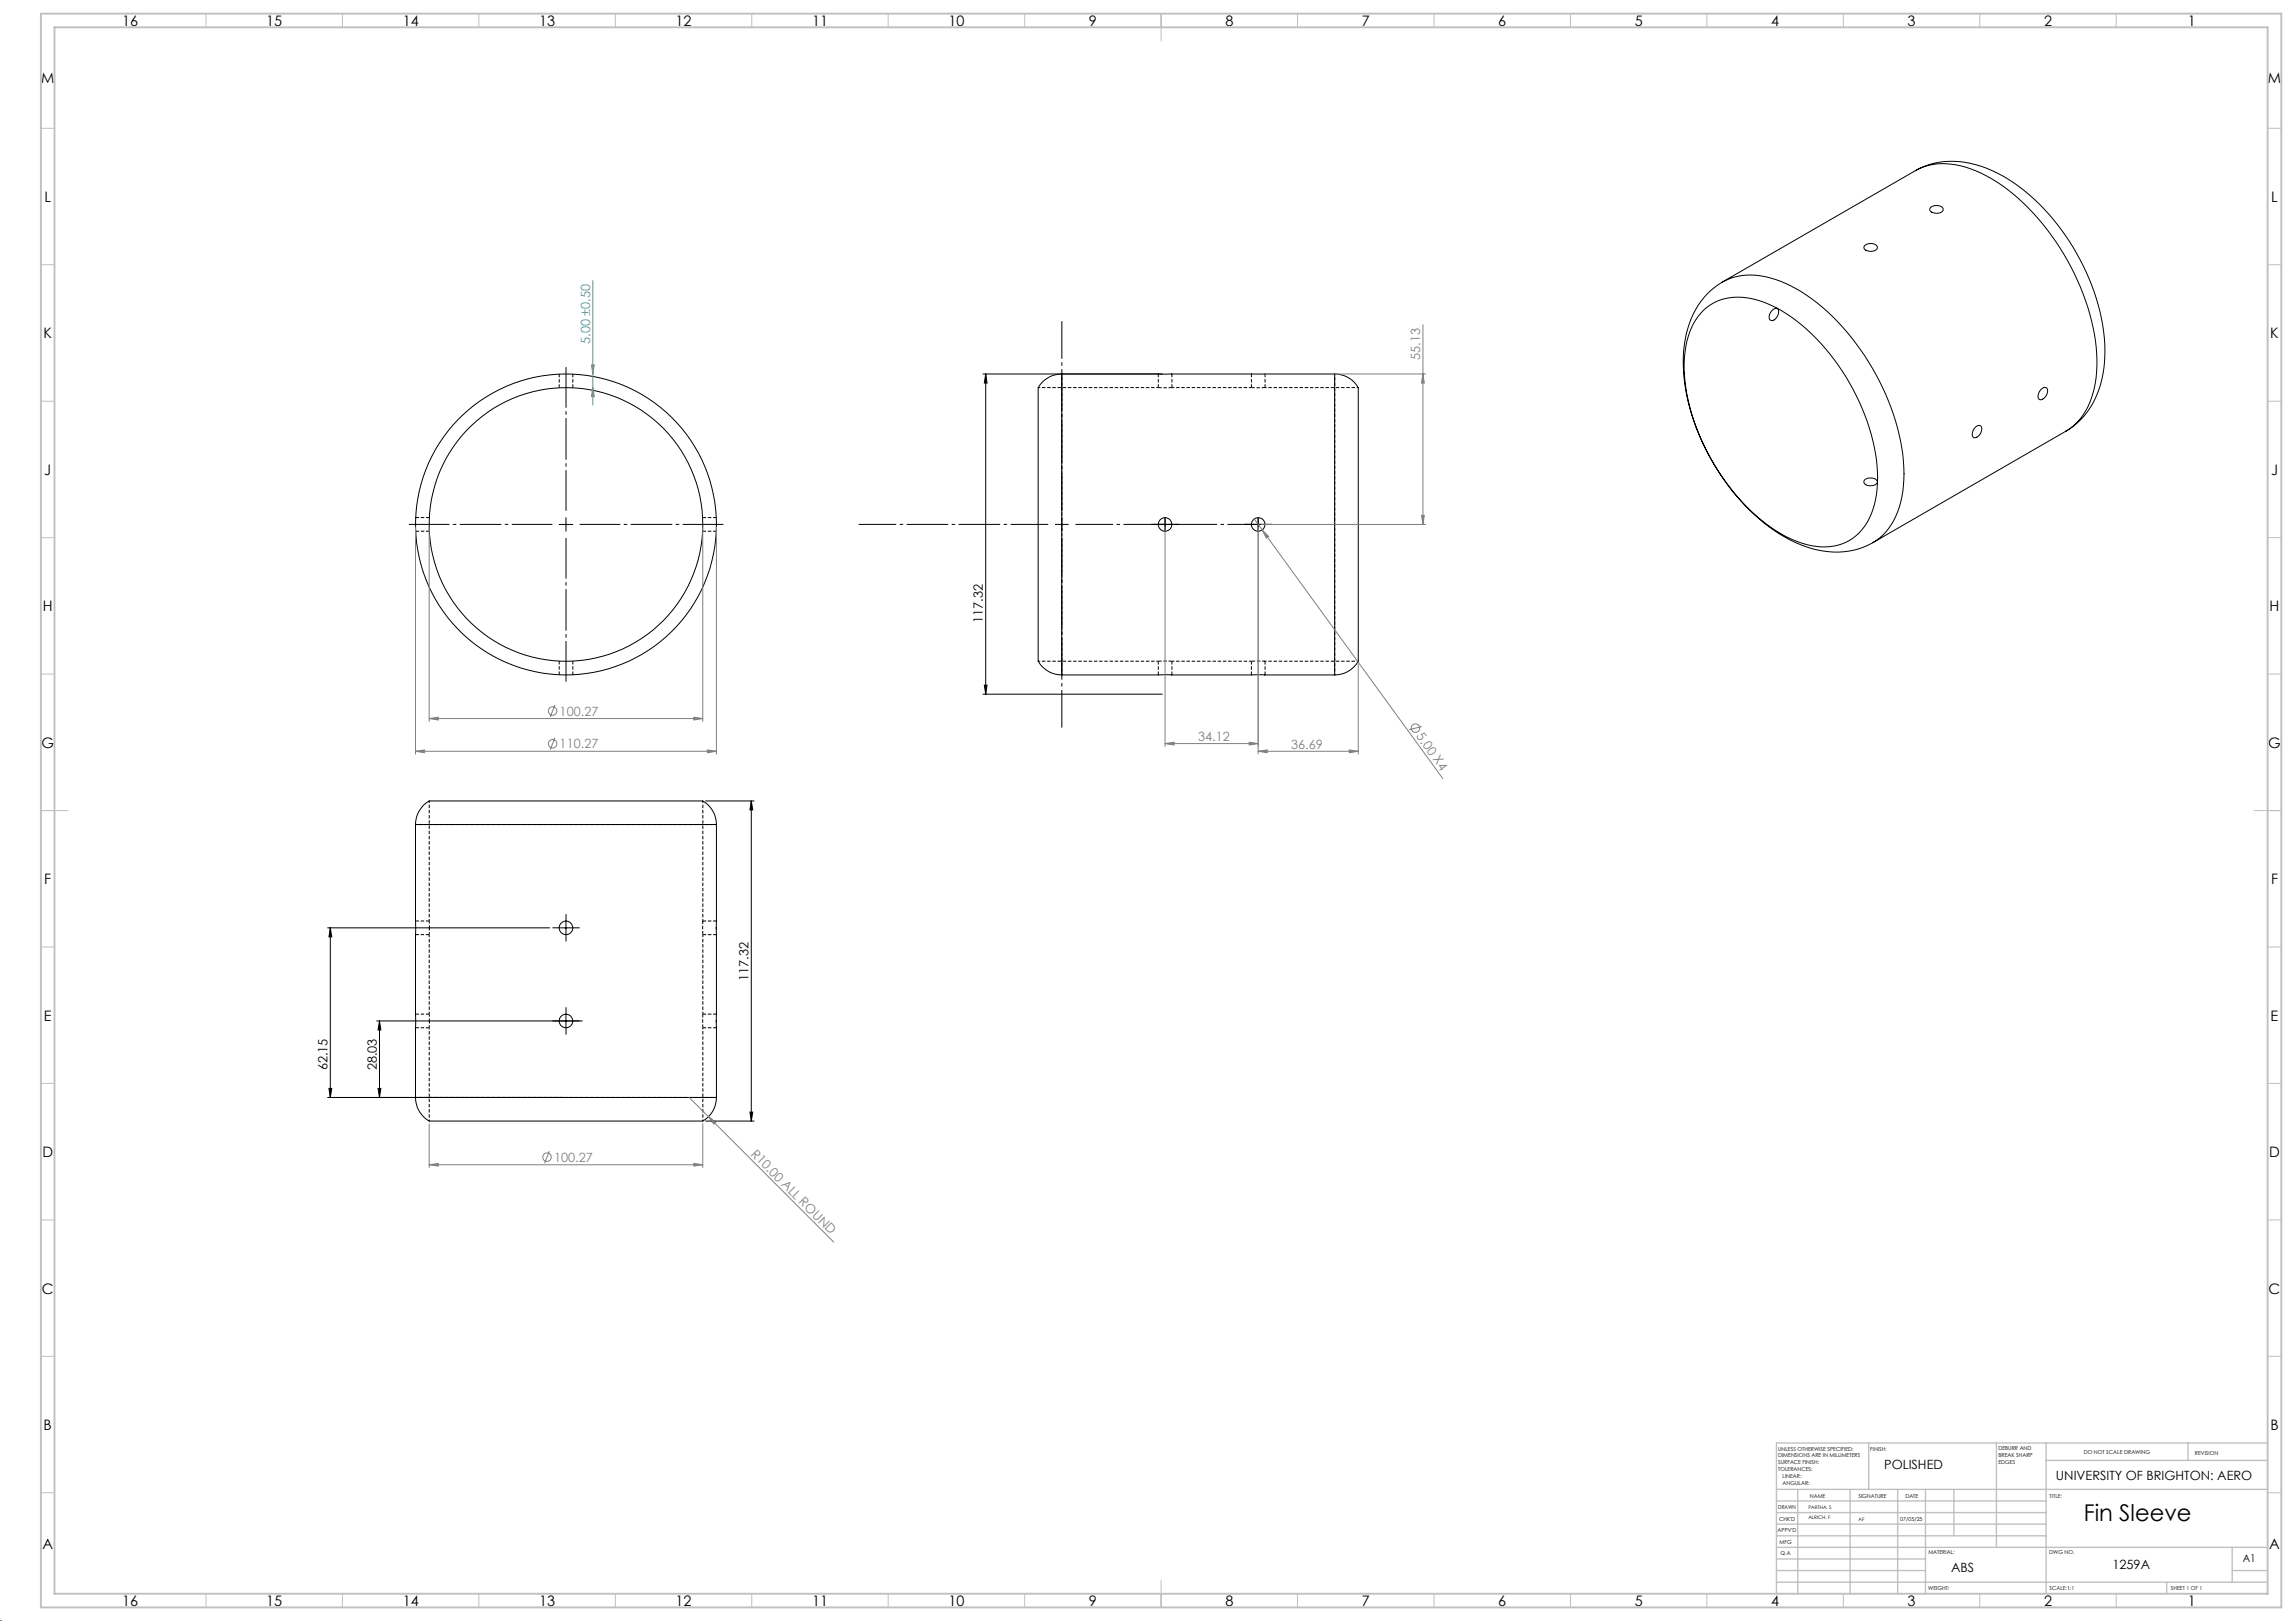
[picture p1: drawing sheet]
<svg xmlns="http://www.w3.org/2000/svg" width="841mm" height="594mm" viewBox="0 0 841 594" stroke-linecap="round" stroke-linejoin="round" font-family="sans-serif">
<defs><g id="words">
<text font-size="8.5" x="763.6" y="557.3">Fin Sleeve</text>
<g font-size="5.3">
<text x="44.8" y="9.5">16</text>
<text x="97.6" y="9.5">15</text>
<text x="147.6" y="9.5">14</text>
<text x="197.6" y="9.5">13</text>
<text x="247.6" y="9.5">12</text>
<text x="297.6" y="9.5">11</text>
<text x="347.6" y="9.5">10</text>
<text x="399" y="9.5">9</text>
<text x="449" y="9.5">8</text>
<text x="499" y="9.5">7</text>
<text x="549" y="9.5">6</text>
<text x="599" y="9.5">5</text>
<text x="649" y="9.5">4</text>
<text x="699" y="9.5">3</text>
<text x="749" y="9.5">2</text>
<text x="801.8" y="9.5">1</text>
<text x="15.1" y="30.5">M</text>
<text x="831.1" y="30.5">M</text>
<text x="16.3" y="74">L</text>
<text x="832.3" y="74">L</text>
<text x="15.9" y="124">K</text>
<text x="831.9" y="124">K</text>
<text x="16.2" y="174">J</text>
<text x="832.2" y="174">J</text>
<text x="15.7" y="224">H</text>
<text x="831.7" y="224">H</text>
<text x="15.2" y="274">G</text>
<text x="831.2" y="274">G</text>
<text x="16.2" y="324">F</text>
<text x="832.2" y="324">F</text>
<text x="16.1" y="374">E</text>
<text x="832.1" y="374">E</text>
<text x="15.5" y="424">D</text>
<text x="831.5" y="424">D</text>
<text x="15.4" y="474">C</text>
<text x="831.4" y="474">C</text>
<text x="16" y="524">B</text>
<text x="832" y="524">B</text>
<text x="15.5" y="567.5">A</text>
<text x="831.5" y="567.5">A</text>
<text x="44.8" y="588.5">16</text>
<text x="97.6" y="588.5">15</text>
<text x="147.6" y="588.5">14</text>
<text x="197.6" y="588.5">13</text>
<text x="247.6" y="588.5">12</text>
<text x="297.6" y="588.5">11</text>
<text x="347.6" y="588.5">10</text>
<text x="399" y="588.5">9</text>
<text x="449" y="588.5">8</text>
<text x="499" y="588.5">7</text>
<text x="549" y="588.5">6</text>
<text x="599" y="588.5">5</text>
<text x="649" y="588.5">4</text>
<text x="699" y="588.5">3</text>
<text x="749" y="588.5">2</text>
<text x="801.8" y="588.5">1</text>
</g>
<text font-size="4.7" fill="#3f9c9a" x="216.2" y="126" transform="rotate(-90 216.2 126)">5.00 ±0.50</text>
<g font-size="4.7" fill="#808080">
<text x="520.4" y="131.9" transform="rotate(-90 520.4 131.9)">55.13</text>
<text x="205.1" y="262.2">100.27</text>
<text x="518.8" y="269.9" transform="rotate(54 518.8 269.9)">5.00 X4</text>
<text x="205.1" y="274.2">110.27</text>
<text x="439.1" y="271.5">34.12</text>
<text x="473.1" y="274.3">36.69</text>
<text x="203" y="425.7">100.27</text>
<text x="274.9" y="423.1" transform="rotate(45 274.9 423.1)">R10.00 ALL ROUND</text>
</g>
<g font-size="4.7">
<text x="360.2" y="228.3" transform="rotate(-90 360.2 228.3)">117.32</text>
<text x="274.3" y="359.5" transform="rotate(-90 274.3 359.5)">117.32</text>
<text x="120.1" y="392.3" transform="rotate(-90 120.1 392.3)">62.15</text>
<text x="138.1" y="392.3" transform="rotate(-90 138.1 392.3)">28.03</text>
<text x="690.5" y="538.4">POLISHED</text>
<text x="753.4" y="542.3">UNIVERSITY OF BRIGHTON: AERO</text>
<text x="774.1" y="574.9">1259A</text>
<text x="715" y="576.2">ABS</text>
</g>
<text font-size="3.9" x="821.9" y="572.5">A1</text>
<g font-size="2">
<text x="651.6" y="531.6">UNLESS OTHERWISE SPECIFIED:</text>
<text x="685.4" y="531.6">FINISH:</text>
<text x="732.3" y="531.5">DEBURR AND</text>
<text x="732.3" y="534">BREAK SHARP</text>
<text x="763.6" y="533">DO NOT SCALE DRAWING</text>
<text x="804.3" y="533.2">REVISION</text>
<text x="651.6" y="534.1">DIMENSIONS ARE IN MILLIMETERS</text>
<text x="651.6" y="536.6">SURFACE FINISH:</text>
<text x="651.6" y="539.1">TOLERANCES:</text>
<text x="732.3" y="536.5">EDGES</text>
<text x="653.2" y="541.6">LINEAR:</text>
<text x="653.2" y="544.1">ANGULAR:</text>
<text x="663.2" y="548.8">NAME</text>
<text x="681" y="548.9">SIGNATURE</text>
<text x="698.2" y="548.9">DATE</text>
<text x="751.1" y="548.9">TITLE:</text>
<text x="651.6" y="553.1">DRAWN</text>
<text x="651.9" y="557.3">CHK'D</text>
<text x="696.3" y="557.3">07/05/25</text>
<text x="651.4" y="561.4">APPV'D</text>
<text x="652.1" y="565.8">MFG</text>
<text x="652.5" y="570">Q.A</text>
<text x="706.6" y="569.5">MATERIAL:</text>
<text x="751" y="569.5">DWG NO.</text>
<text x="706.6" y="582.5">WEIGHT:</text>
<text x="751.1" y="582.6">SCALE:1:1</text>
<text x="795.5" y="582.6">SHEET 1 OF 1</text>
</g>
<g font-size="1.8">
<text x="662.7" y="553.1">PARTHA. S</text>
<text x="662.7" y="556.7">ALRICH. F</text>
<text x="681" y="557.5">AF</text>
</g>
</g></defs>
<g fill="none" stroke="#000" stroke-width=".37" stroke-dasharray="1.3 .6" stroke-linecap="butt">
<path d="M204.9 137v5.1M424.5 137v5M429.2 137h.2M458.6 137v5M463.3 137h.2M209.9 142.1v-5.1M424.5 142h4.9M429.5 142v-5M458.6 142h4.9M463.6 142v-5M152.3 194.7h5M157.3 189.7h-5"/>
<path d="M257.5 194.7h5.1M262.6 189.7h-5.1M204.9 242.2v5.1M209.9 247.3v-5.1M424.5 242.3v5M429.5 247.3v-5M458.6 242.3v5M463.6 247.3v-5M157.3 337.5h-5M262.6 337.5h-5M152.3 342.5h5M257.6 342.5h5"/>
<path d="M152.3 376.6h5M152.3 376.6v-.1M157.3 371.6h-5M257.6 376.6h5M262.6 371.6h-5"/>
</g>
<g fill="none" stroke="#000" stroke-width=".37">
<path d="M701.9 62.6a28.6 28.6 0 0 1 24.2-1.6 64.8 64.8 0 0 1 30.9 25.4 77 77 0 0 1 14.3 43.9 33.3 33.3 0 0 1-11.3 25.7l-3 2M701.9 62.5a23.3 23.3 0 0 1 20.3-.6 66.7 66.7 0 0 1 29.4 24.2 85.2 85.2 0 0 1 16.8 45.6 33.6 33.6 0 0 1-6.1 21.8l-2.2 2.4-3.1 2.1M701.9 62.5l-70.7 40.9M707.5 76a3.4 3.4 0 0 1 4.5 .4 2.1 2.1 0 0 1-3 1.7 1.79 1.79 0 0 1-1.8-1.7zM683.4 89.9a3.3 3.3 0 0 1 4.5 .4 2.1 2.1 0 0 1-3 1.8 1.79 1.79 0 0 1-1.9-1.7zM624.3 113.6a19.6 19.6 0 0 1 19.7-3.6 55.7 55.7 0 0 1 26.6 19.8 79.1 79.1 0 0 1 17.4 43.2 30.6 30.6 0 0 1-5.6 21 18.8 18.8 0 0 1-20.2 5.6 54 54 0 0 1-26.8-19.1 78.6 78.6 0 0 1-18.3-45.3 29.1 29.1 0 0 1 7.2-21.6zM631.2 103.4a29.1 29.1 0 0 0-13.7 21.2 64.8 64.8 0 0 0 6.1 37.1 78 78 0 0 0 30.4 35.1 33.8 33.8 0 0 0 28.9 3.7l3.4-1.6M631.2 103.4a23.2 23.2 0 0 1 19.4-1 64.8 64.8 0 0 1 29.5 23.5 84.2 84.2 0 0 1 17.6 47.7 31.3 31.3 0 0 1-7.8 22.5l-3.6 2.8M649.3 113.8a1.4 1.4 0 0 1 2.4-.2 3.2 3.2 0 0 1-2.7 3.8 2.35 2.35 0 0 1 .3-3.6zM360.2 137h65.7M361.2 137l.5 3.4h-1zM361.2 137v117.4"/>
<path d="M424.4 137h64.7M489.1 137a9.4 9.4 0 0 1 8.6 5.4v97.3a4.8 4.8 0 0 1-2.2 5.3 9.8 9.8 0 0 1-6.4 2.3M489.1 137v110.3M381.8 140.2a9.7 9.7 0 0 1 7.3-3.1v110.2a9.4 9.4 0 0 1-8.7-5.3v-97.3a4.4 4.4 0 0 1 1.4-4.5zM723.7 156.7a1.42 1.42 0 0 1 2.5-.1 3.2 3.2 0 0 1-2.9 3.8 2.57 2.57 0 0 1 .4-3.7zM747.8 142.8a1.4 1.4 0 0 1 2.5-.2 3.2 3.2 0 0 1-2.8 3.9 2.46 2.46 0 0 1 .3-3.7zM757 158l-70.7 40.9M683.4 175.8a2.94 2.94 0 0 1 4.6 .9 3.1 3.1 0 0 1-5 0zM152.3 194.7h.1M152.3 189.7h.1M204.9 192.2h5M207.4 189.7v5"/>
<path d="M458.6 192.2h4.9M461 189.7v5M360.2 254.4h65.7M360.7 251.1h1l-.5 3.3zM389.1 247.3h100M258.6 293.5h17.7M275.3 293.5l.5 3.3h-1zM275.3 293.5v117.3M152.3 302.1a9.2 9.2 0 0 1 5.4-8.6h96.5a5.5 5.5 0 0 1 5.2 1.4l.8 .8a10 10 0 0 1 2.3 6.4M152.3 302.1v100.1M152.3 302.1h110.2M262.5 302.1v100.1"/>
<path d="M207.4 337.5v5M120.1 340h81.3M121 340l.6 3.3h-1.1zM121 340v62.2M204.9 340h5M138 374.1h75.4M139.1 374.1l.5 3.3h-1.1zM139.1 374.1v28.1M207.4 371.6v5M120.5 398.8h1.1l-.6 3.4zM138.5 398.8h1.1l-.5 3.4zM120.1 402.2h86.3"/>
<path d="M152.3 402.2a9.2 9.2 0 0 0 5.4 8.6h96.5a5.5 5.5 0 0 0 5.2-1.4l.8-.8a10 10 0 0 0 2.3-6.4M152.3 402.2h110.2M258.6 410.8h17.7M274.8 407.5h1l-.5 3.3z"/>
<circle cx="207.4" cy="192.2" r="50.1"/>
<circle cx="207.4" cy="192.2" r="55.1"/>
<circle cx="427" cy="192.2" r="2.5"/>
<circle cx="461.1" cy="192.2" r="2.5"/>
<circle cx="207.4" cy="340" r="2.51"/>
<circle cx="207.4" cy="374.1" r="2.5"/>
</g>
<path d="M458.6 142h-29.2M429.4 242.3h29.2M157.3 339.9v.6M262.5 339.9v.6M157.3 342.5v29.1M157.3 342.5v-2.5M157.3 376.6v-2.5M157.3 374v.7M257.6 371.6v-29.1M262.5 374v.7" fill="none" stroke="#000" stroke-width=".37" stroke-dasharray="1.3 .6" stroke-dashoffset=".3" stroke-linecap="butt"/>
<path d="M157.3 340v-2.5M157.3 374.1v-2.5" fill="none" stroke="#000" stroke-width=".37" stroke-dasharray="1.3 .6" stroke-dashoffset=".4" stroke-linecap="butt"/>
<path d="M463.3 242.3h.3h-5M257.5 337.8l.1-.3v5" fill="none" stroke="#000" stroke-width=".37" stroke-dasharray="1.3 .6" stroke-dashoffset="-.1" stroke-linecap="butt"/>
<path d="M429.4 242.3h-4.9M257.6 371.6v5" fill="none" stroke="#000" stroke-width=".37" stroke-dasharray="1.3 .6" stroke-dashoffset=".1" stroke-linecap="butt"/>
<path d="M489.1 137v55.2M497.8 142h-34.3M489.1 192.2v55.1M389.1 247.3v-110.3M463.5 242.3h34.3M152.3 302.1h110.3M157.3 376.6v34.2M257.6 410.8v-34.2M262.6 402.1h-110.3" fill="none" stroke="#000" stroke-width=".37" stroke-dasharray="1.3 .6" stroke-dashoffset=".7" stroke-linecap="butt"/>
<path d="M424.5 142h-44.1M380.4 242.3h44.1M157.3 293.5v44M257.6 337.5v-44" fill="none" stroke="#000" stroke-width=".37" stroke-dasharray="1.3 .6" stroke-dashoffset=".5" stroke-linecap="butt"/>
<g fill="none" stroke="#808080" stroke-width=".37">
<path d="M521.4 119v73.2M459.6 137h62.8M521.4 137l.5 3.4h-1zM152.3 193.2v83.1M157.3 193.2v71.1M257.5 193.2v71.1M262.5 193.2v83.1M426.9 193.2v80.3M459.6 190.1l2.9 4.1M461 193.2v83.1M462.1 192.2h60.3M462.5 194.2l2.4 2.4-.9 .6z"/>
<path d="M462.5 194.2l66.2 91.2M520.9 188.9h1l-.5 3.3zM203.4 258.3l-1.8 4.4M497.7 243.3v33M152.3 275.3l3.3-.5v1zM152.3 275.3h110.2M157.3 263.3l3.3-.5v1zM157.3 263.3h100.2M203.4 270.3l-1.8 4.5M254.2 262.8l3.3 .5-3.3 .5zM259.2 274.8l3.3 .5-3.3 .5zM426.9 272.5l3.3-.5v1z"/>
<path d="M426.9 272.5h34.1M457.8 272l3.2 .5-3.2 .5zM461 275.3l3.4-.5v1zM461 275.3h36.7M494.5 274.8l3.2 .5-3.2 .5zM521 266.2l-4.6 1.2M157.3 411.8v16M252.6 402.2l7 7M257.5 411.8v16M259.6 409.2l2.7 2-.7 .7zM259.6 409.2l45.9 45.9M157.3 426.8l3.3-.5v1z"/>
<path d="M157.3 426.8h100.2M201.3 421.8l-1.7 4.5M254.2 426.3l3.3 .5-3.3 .5z"/>
<circle cx="202.5" cy="260.5" r="1.56"/>
<circle cx="202.5" cy="272.5" r="1.55"/>
<circle cx="518.7" cy="266.8" r="1.55"/>
<circle cx="200.4" cy="424" r="1.56"/>
</g>
<g fill="none" stroke="#000" stroke-width=".37" stroke-dasharray="15.2 1.3 1.3 1.3" stroke-linecap="butt">
<path d="M389.1 192.2v-2.5M389.1 192.2h-2.5M389.1 192.2v2.5M389.1 192.2h2.5M424.5 192.2h-2.5M427 192.2l-.1-2.5M427 192.2l-.1 2.5M427 192.2h2.5M427 192.2h-2.5M429.5 192.2h2.5M458.6 192.2h-2.5M461.1 192.2l-.1-2.5"/>
<path d="M461.1 192.2l-.1 2.5M461.1 192.2h2.5M461.1 192.2h-2.5M463.6 192.2h2.5M204.9 340h-2.5M207.4 337.5v-2.5M209.9 340h2.5M207.4 342.5v2.5M204.9 374.1h-2.5M207.4 371.6v-2.5M207.4 376.6v2.5M209.9 374.1h2.5"/>
</g>
<path d="M217.2 102.8v45.6M216.7 133.7h1.1l-.6 3.3zM217.2 142.1l.6 3.2h-1.1z" fill="none" stroke="#3f9c9a" stroke-width=".37"/>
<path d="M202.4 192.2h-52.6M207.4 187.2v-52.7M207.4 197.2v52.6M212.4 192.2h52.7" fill="none" stroke="#000" stroke-width=".37" stroke-dasharray="15.2 1.3 1.3 1.3" stroke-dashoffset=".4" stroke-linecap="butt"/>
<path d="M384.1 192.2h-69.5M389.1 187.2v-69.5M389.1 197.2v69.4M394.1 192.2h69.5" fill="none" stroke="#000" stroke-width=".37" stroke-dasharray="15.2 1.3 1.3 1.3" stroke-dashoffset="1.5" stroke-linecap="butt"/>
<path d="M0 594h.1" fill="none" stroke="#000" stroke-width=".37" stroke-dasharray="1.3 .6"/>
<path d="M0 594h.1" fill="none" stroke="#3f9c9a" stroke-width=".37" stroke-dasharray="1.3 .6"/>
<g fill="none" stroke="#c0c0c0" stroke-width=".37">
<path d="M75.5 5v5M125.5 5v5M175.5 5v5M225.5 5v5M275.5 5v5M325.5 5v5M375.5 5v5M425.5 5v10M475.5 5v5M525.5 5v5M575.5 5v5M625.5 5v5"/>
<path d="M675.5 5v5M725.5 5v5M775.5 5v5M15 47h5M831 47h5M15 97h5M831 97h5M15 147h5M831 147h5M15 197h5M831 197h5M15 247h5"/>
<path d="M831 247h5M15 297h10M826 297h10M15 347h5M831 347h5M15 397h5M831 397h5M15 447h5M831 447h5M15 497h5M831 497h5M15 547h5"/>
<path d="M831 547h5M425.5 579v10M75.5 584v5M125.5 584v5M175.5 584v5M225.5 584v5M275.5 584v5M325.5 584v5M375.5 584v5M475.5 584v5M525.5 584v5M575.5 584v5"/>
<path d="M625.5 584v5M675.5 584v5M725.5 584v5M775.5 584v5"/>
</g>
<g fill="none" stroke="#c0c0c0" stroke-width=".5">
<path d="M684.8 528.8v17M731.6 528.8v38.2M749.8 528.8v55.2M749.8 535.2h81.2M801.8 528.8v6.4M831 528.8h-180v55.2M651 545.8h180M651 558.5h98.8M651 554.3h98.8M651 550h98.8M658.8 545.8v38.2M678 545.8v38.2"/>
<path d="M695.4 545.8v38.2M705.6 545.8v38.2M716 545.8v17M651 579.8h180M651 562.8h98.8M651 575.5h54.6M651 571.3h54.6M651 567h180M794 579.8v4.2M818 575.5h13M818 567v12.8"/>
</g>
<path d="M15 5h821v584h-821zM20 10h811v574h-811z" fill="none" stroke="#c0c0c0" stroke-width=".7"/>
<g fill="#000">
<path d="M275.3 293.5l.5 3.3h-1zM274.8 407.5h1l-.5 3.3zM121 340l.6 3.3h-1.1zM120.5 398.8h1.1l-.6 3.4zM361.2 137l.5 3.4h-1zM360.7 251.1h1l-.5 3.3z"/>
<path d="M138.5 398.8h1.1l-.5 3.4zM139.1 374.1l.5 3.3h-1.1z"/>
</g>
<g fill="#808080">
<path d="M462.5 194.2l2.4 2.4-.9 .6z"/>
<path d="M259.6 409.2l2.7 2-.7 .7z"/>
<path d="M254.2 426.3l3.3 .5-3.3 .5zM157.3 426.8l3.3-.5v1z"/>
<path d="M157.3 263.3l3.3-.5v1zM254.2 262.8l3.3 .5-3.3 .5zM152.3 275.3l3.3-.5v1zM259.2 274.8l3.3 .5-3.3 .5zM461 275.3l3.4-.5v1zM494.5 274.8l3.2 .5-3.2 .5z"/>
<path d="M520.9 188.9h1l-.5 3.3zM521.4 137l.5 3.4h-1z"/>
<path d="M426.9 272.5l3.3-.5v1zM457.8 272l3.2 .5-3.2 .5z"/>
</g>
<path d="M217.2 142.1l.6 3.2h-1.1zM216.7 133.7h1.1l-.6 3.3z" fill="#3f9c9a"/>
<use href="#words"/>
</svg>
